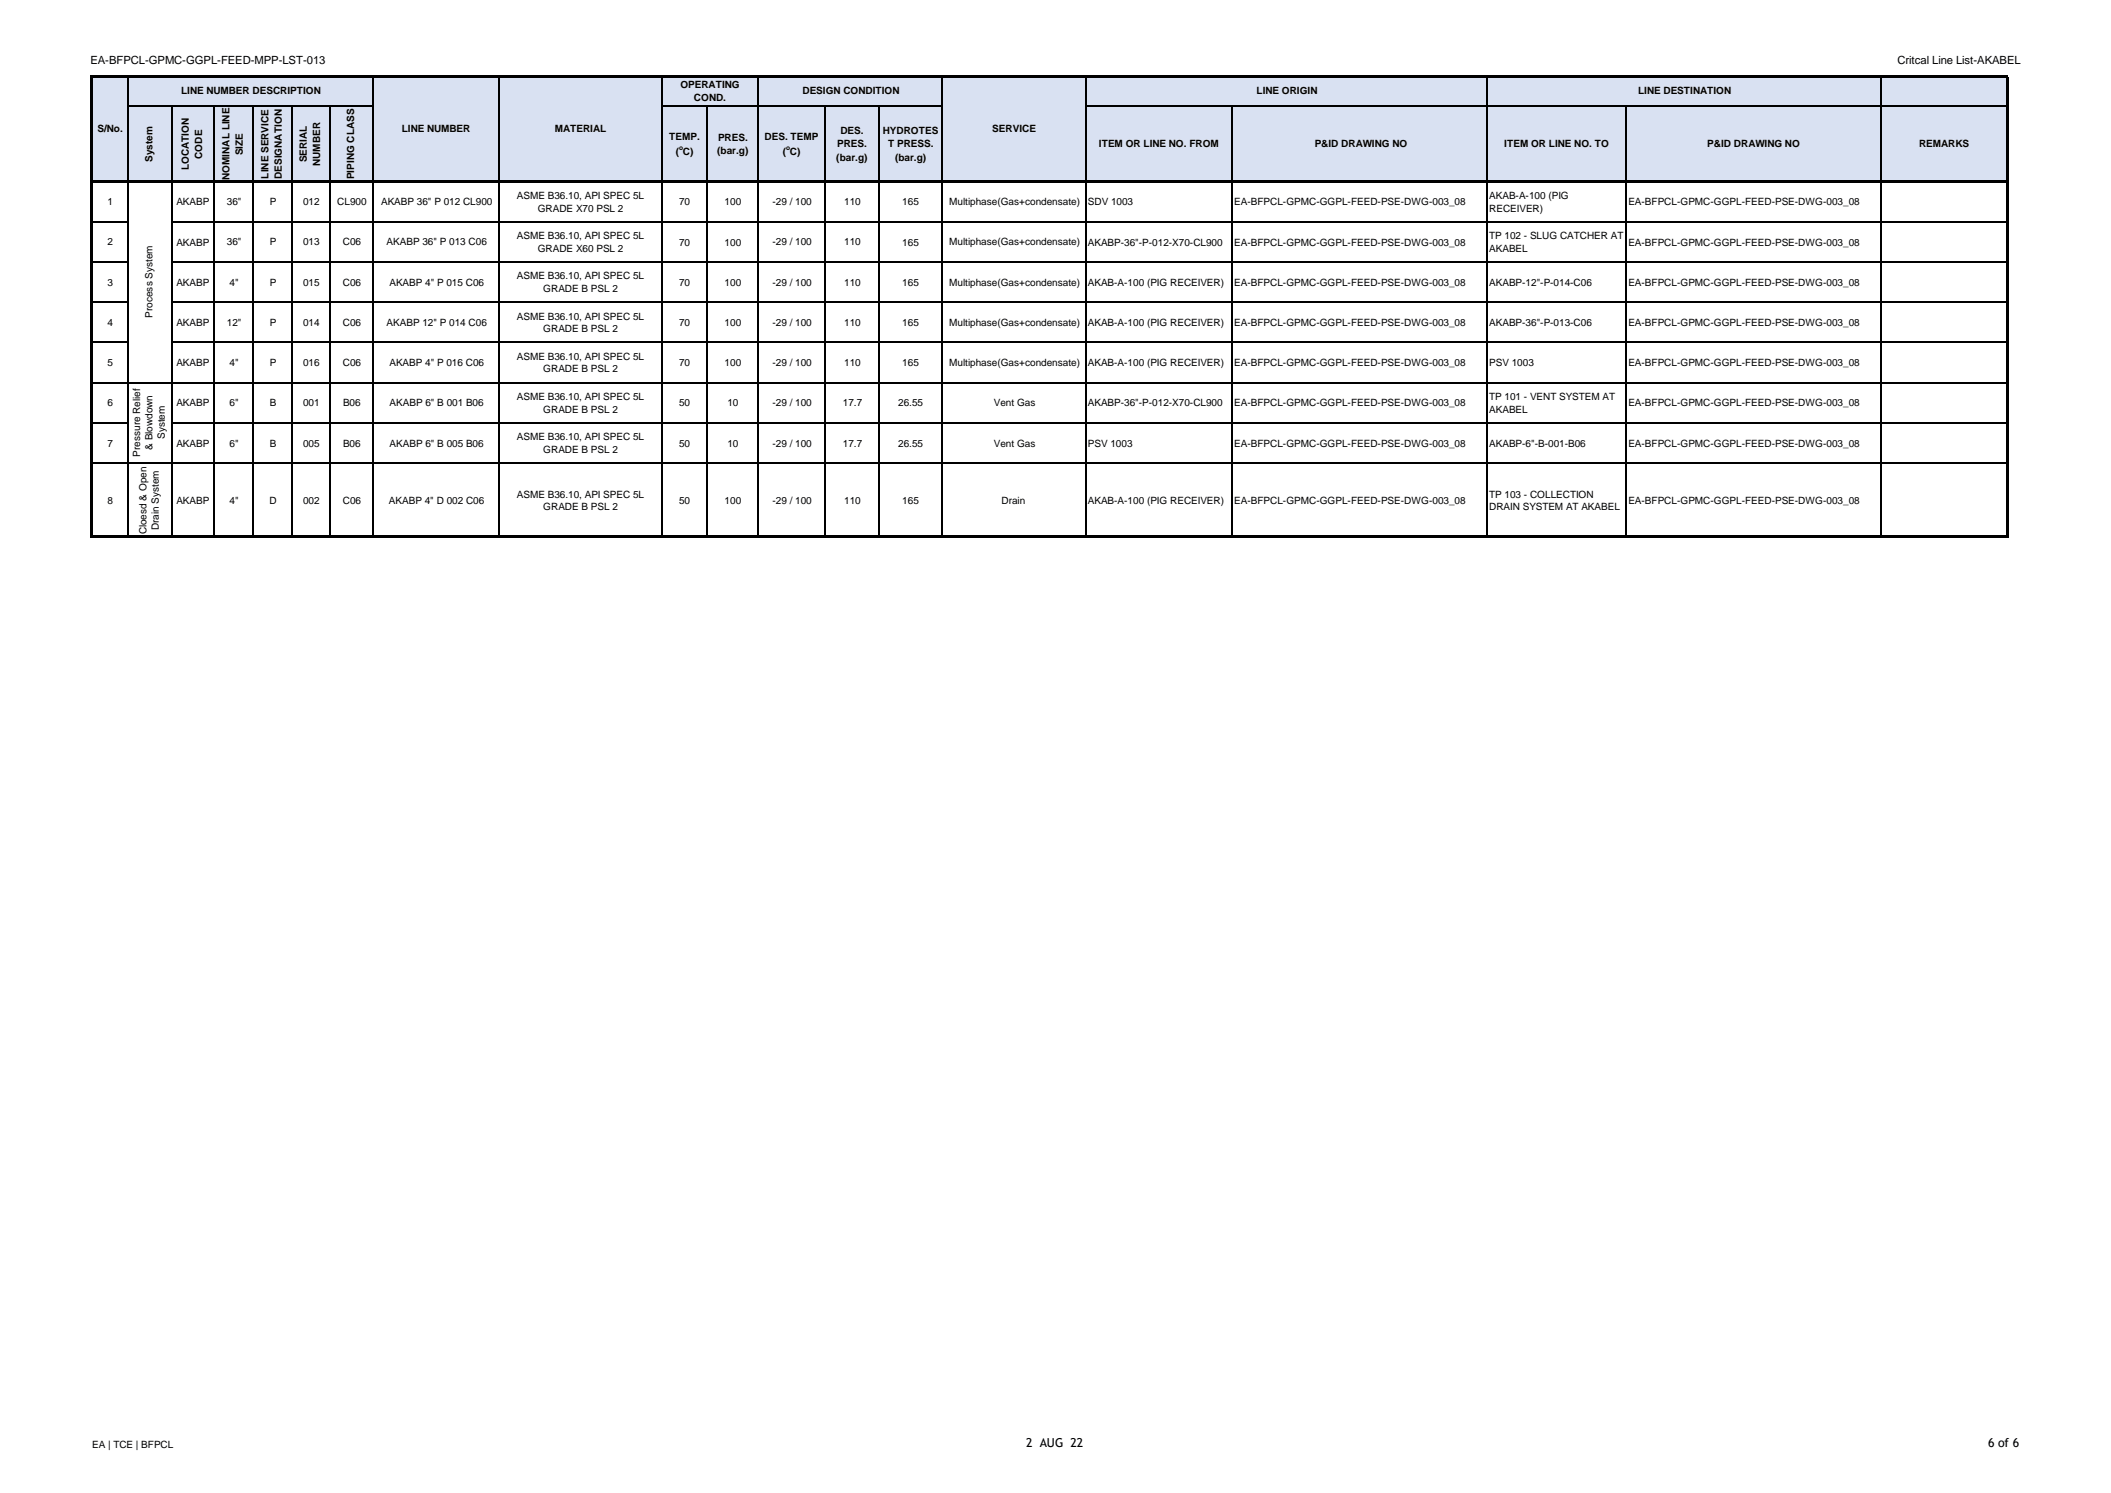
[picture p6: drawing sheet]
<svg xmlns="http://www.w3.org/2000/svg" width="420mm" height="297mm" viewBox="0 0 420 297" stroke-linecap="round" stroke-linejoin="round" font-family="sans-serif">
<defs><g id="words">
<g font-size="2.5">
<text x="204.2" y="287.8">2 AUG 22</text>
<text x="395.5" y="287.8">6 of 6</text>
</g>
<g font-size="2.2">
<text x="18" y="12.8">EA-BFPCL-GPMC-GGPL-FEED-MPP-LST-013</text>
<text x="377.5" y="12.8">Critcal Line List-AKABEL</text>
</g>
<g font-size="2">
<text x="135.4" y="17.4">OPERATING</text>
<text x="36" y="18.7">LINE NUMBER DESCRIPTION</text>
<text x="138.1" y="20.1">COND.</text>
<text x="159.7" y="18.7">DESIGN CONDITION</text>
<text x="250" y="18.7">LINE ORIGIN</text>
<text x="325.9" y="18.7">LINE DESTINATION</text>
<text x="19.4" y="26.2">S/No.</text>
<text x="79.9" y="26.2">LINE NUMBER</text>
<text x="110.4" y="26.2">MATERIAL</text>
<text x="133.2" y="27.9">TEMP.</text>
<text x="142.9" y="28">PRES.</text>
<text x="152.1" y="27.9">DES. TEMP</text>
<text x="166.6" y="29.3">PRES.</text>
<text x="167.2" y="26.7">DES.</text>
<text x="175.7" y="26.7">HYDROTES</text>
<text x="176.7" y="29.3">T PRESS.</text>
<text x="197.4" y="26.2">SERVICE</text>
<text x="218.6" y="29.3">ITEM OR LINE NO. FROM</text>
<text x="261.6" y="29.3">P&amp;ID DRAWING NO</text>
<text x="299.3" y="29.3">ITEM OR LINE NO. TO</text>
<text x="339.7" y="29.3">P&amp;ID DRAWING NO</text>
<text x="381.8" y="29.3">REMARKS</text>
<text x="30.4" y="32.2" transform="rotate(-90 30.4 32.2)">System</text>
<text x="37.6" y="33.9" transform="rotate(-90 37.6 33.9)">LOCATION</text>
<text x="40.2" y="31.6" transform="rotate(-90 40.2 31.6)">CODE</text>
<text x="45.7" y="35.8" transform="rotate(-90 45.7 35.8)">NOMINAL LINE</text>
<text x="48.3" y="30.9" transform="rotate(-90 48.3 30.9)">SIZE</text>
<text x="53.4" y="35.5" transform="rotate(-90 53.4 35.5)">LINE SERVICE</text>
<text x="56.1" y="35.6" transform="rotate(-90 56.1 35.6)">DESIGNATION</text>
<text x="61.1" y="32.3" transform="rotate(-90 61.1 32.3)">SERIAL</text>
<text x="63.7" y="33" transform="rotate(-90 63.7 33)">NUMBER</text>
<text x="70.4" y="35.7" transform="rotate(-90 70.4 35.7)">PIPING CLASS</text>
<text x="134.4" y="30.9">( C)</text>
<text x="142.7" y="30.6">(bar.g)</text>
<text x="155.7" y="30.9">( C)</text>
<text x="166.4" y="32">(bar.g)</text>
<text x="178.1" y="32">(bar.g)</text>
<text x="21.4" y="40.8">1</text>
<text x="35.1" y="40.9">AKABP</text>
<text x="45.1" y="40.8">36&quot;</text>
<text x="53.7" y="40.8">P</text>
<text x="60.3" y="40.8">012</text>
<text x="67.1" y="40.8">CL900</text>
<text x="75.8" y="40.8">AKABP 36&quot; P 012 CL900</text>
<text x="102.8" y="39.6">ASME B36.10, API SPEC 5L</text>
<text x="135.1" y="40.9">70</text>
<text x="144.2" y="40.9">100</text>
<text x="153.7" y="40.8">-29 / 100</text>
<text x="168" y="40.8">110</text>
<text x="179.5" y="40.9">165</text>
<text x="188.9" y="40.8">Multiphase(Gas+condensate)</text>
<text x="216.4" y="40.9">SDV 1003</text>
<text x="245.6" y="40.9">EA-BFPCL-GPMC-GGPL-FEED-PSE-DWG-003_08</text>
<text x="296.3" y="39.6">AKAB-A-100 (PIG</text>
<text x="324" y="40.9">EA-BFPCL-GPMC-GGPL-FEED-PSE-DWG-003_08</text>
<text x="102.8" y="47.6">ASME B36.10, API SPEC 5L</text>
<text x="107" y="42.1">GRADE X70 PSL 2</text>
<text x="296.3" y="42.1">RECEIVER)</text>
<text x="296.3" y="47.6">TP 102 - SLUG CATCHER AT</text>
<text x="21.4" y="48.8">2</text>
<text x="35.1" y="48.9">AKABP</text>
<text x="45.1" y="48.8">36&quot;</text>
<text x="53.7" y="48.8">P</text>
<text x="60.3" y="48.8">013</text>
<text x="68.2" y="48.8">C06</text>
<text x="76.9" y="48.8">AKABP 36&quot; P 013 C06</text>
<text x="107" y="50.1">GRADE X60 PSL 2</text>
<text x="135.1" y="48.9">70</text>
<text x="144.2" y="48.9">100</text>
<text x="153.7" y="48.8">-29 / 100</text>
<text x="168" y="48.8">110</text>
<text x="179.5" y="48.9">165</text>
<text x="188.9" y="48.8">Multiphase(Gas+condensate)</text>
<text x="216.4" y="48.9">AKABP-36&quot;-P-012-X70-CL900</text>
<text x="245.6" y="48.9">EA-BFPCL-GPMC-GGPL-FEED-PSE-DWG-003_08</text>
<text x="296.3" y="50.1">AKABEL</text>
<text x="324" y="48.9">EA-BFPCL-GPMC-GGPL-FEED-PSE-DWG-003_08</text>
<text x="21.4" y="56.8">3</text>
<text x="35.1" y="56.9">AKABP</text>
<text x="45.7" y="56.8">4&quot;</text>
<text x="53.7" y="56.8">P</text>
<text x="60.3" y="56.8">015</text>
<text x="68.2" y="56.8">C06</text>
<text x="77.5" y="56.8">AKABP 4&quot; P 015 C06</text>
<text x="102.8" y="55.6">ASME B36.10, API SPEC 5L</text>
<text x="108.1" y="58.1">GRADE B PSL 2</text>
<text x="135.1" y="56.9">70</text>
<text x="144.2" y="56.9">100</text>
<text x="153.7" y="56.8">-29 / 100</text>
<text x="168" y="56.8">110</text>
<text x="179.5" y="56.9">165</text>
<text x="188.9" y="56.8">Multiphase(Gas+condensate)</text>
<text x="216.4" y="56.9">AKAB-A-100 (PIG RECEIVER)</text>
<text x="245.6" y="56.9">EA-BFPCL-GPMC-GGPL-FEED-PSE-DWG-003_08</text>
<text x="296.3" y="56.9">AKABP-12&quot;-P-014-C06</text>
<text x="324" y="56.9">EA-BFPCL-GPMC-GGPL-FEED-PSE-DWG-003_08</text>
<text x="21.4" y="64.8">4</text>
<text x="30.4" y="63.2" transform="rotate(-90 30.4 63.2)">Process System</text>
<text x="35.1" y="64.9">AKABP</text>
<text x="45.1" y="64.8">12&quot;</text>
<text x="53.7" y="64.8">P</text>
<text x="60.3" y="64.8">014</text>
<text x="68.2" y="64.8">C06</text>
<text x="76.9" y="64.8">AKABP 12&quot; P 014 C06</text>
<text x="102.8" y="63.6">ASME B36.10, API SPEC 5L</text>
<text x="135.1" y="64.9">70</text>
<text x="144.2" y="64.9">100</text>
<text x="153.7" y="64.8">-29 / 100</text>
<text x="168" y="64.8">110</text>
<text x="179.5" y="64.9">165</text>
<text x="188.9" y="64.8">Multiphase(Gas+condensate)</text>
<text x="216.4" y="64.9">AKAB-A-100 (PIG RECEIVER)</text>
<text x="245.6" y="64.9">EA-BFPCL-GPMC-GGPL-FEED-PSE-DWG-003_08</text>
<text x="296.3" y="64.9">AKABP-36&quot;-P-013-C06</text>
<text x="324" y="64.9">EA-BFPCL-GPMC-GGPL-FEED-PSE-DWG-003_08</text>
<text x="102.8" y="71.6">ASME B36.10, API SPEC 5L</text>
<text x="108.1" y="66.1">GRADE B PSL 2</text>
<text x="21.4" y="72.8">5</text>
<text x="35.1" y="72.9">AKABP</text>
<text x="45.7" y="72.8">4&quot;</text>
<text x="53.7" y="72.8">P</text>
<text x="60.3" y="72.8">016</text>
<text x="68.2" y="72.8">C06</text>
<text x="77.5" y="72.8">AKABP 4&quot; P 016 C06</text>
<text x="108.1" y="74.1">GRADE B PSL 2</text>
<text x="135.1" y="72.9">70</text>
<text x="144.2" y="72.9">100</text>
<text x="153.7" y="72.8">-29 / 100</text>
<text x="168" y="72.8">110</text>
<text x="179.5" y="72.9">165</text>
<text x="188.9" y="72.8">Multiphase(Gas+condensate)</text>
<text x="216.4" y="72.9">AKAB-A-100 (PIG RECEIVER)</text>
<text x="245.6" y="72.9">EA-BFPCL-GPMC-GGPL-FEED-PSE-DWG-003_08</text>
<text x="296.3" y="72.9">PSV 1003</text>
<text x="324" y="72.9">EA-BFPCL-GPMC-GGPL-FEED-PSE-DWG-003_08</text>
<text x="21.4" y="80.8">6</text>
<text x="35.1" y="80.9">AKABP</text>
<text x="45.7" y="80.8">6&quot;</text>
<text x="53.7" y="80.8">B</text>
<text x="60.3" y="80.8">001</text>
<text x="68.2" y="80.8">B06</text>
<text x="77.5" y="80.8">AKABP 6&quot; B 001 B06</text>
<text x="102.8" y="79.6">ASME B36.10, API SPEC 5L</text>
<text x="108.1" y="82.1">GRADE B PSL 2</text>
<text x="135.1" y="80.9">50</text>
<text x="144.7" y="80.9">10</text>
<text x="153.7" y="80.8">-29 / 100</text>
<text x="167.7" y="80.8">17.7</text>
<text x="178.7" y="80.9">26.55</text>
<text x="197.7" y="80.8">Vent Gas</text>
<text x="216.4" y="80.9">AKABP-36&quot;-P-012-X70-CL900</text>
<text x="245.6" y="80.9">EA-BFPCL-GPMC-GGPL-FEED-PSE-DWG-003_08</text>
<text x="296.3" y="79.6">TP 101 - VENT SYSTEM AT</text>
<text x="296.3" y="82.1">AKABEL</text>
<text x="324" y="80.9">EA-BFPCL-GPMC-GGPL-FEED-PSE-DWG-003_08</text>
<text x="21.4" y="88.8">7</text>
<text x="30.3" y="89.5" transform="rotate(-90 30.3 89.5)">&amp; Blowdown</text>
<text x="32.8" y="87.4" transform="rotate(-90 32.8 87.4)">System</text>
<text x="35.1" y="88.9">AKABP</text>
<text x="45.7" y="88.8">6&quot;</text>
<text x="53.7" y="88.8">B</text>
<text x="60.3" y="88.8">005</text>
<text x="68.2" y="88.8">B06</text>
<text x="77.5" y="88.8">AKABP 6&quot; B 005 B06</text>
<text x="102.8" y="87.6">ASME B36.10, API SPEC 5L</text>
<text x="135.1" y="88.9">50</text>
<text x="144.7" y="88.9">10</text>
<text x="153.7" y="88.8">-29 / 100</text>
<text x="167.7" y="88.8">17.7</text>
<text x="178.7" y="88.9">26.55</text>
<text x="197.7" y="88.8">Vent Gas</text>
<text x="216.4" y="88.9">PSV 1003</text>
<text x="245.6" y="88.9">EA-BFPCL-GPMC-GGPL-FEED-PSE-DWG-003_08</text>
<text x="296.3" y="88.9">AKABP-6&quot;-B-001-B06</text>
<text x="324" y="88.9">EA-BFPCL-GPMC-GGPL-FEED-PSE-DWG-003_08</text>
<text x="27.9" y="90.9" transform="rotate(-90 27.9 90.9)">Pressure Relief</text>
<text x="108.1" y="90.1">GRADE B PSL 2</text>
<text x="21.4" y="100.2">8</text>
<text x="35.1" y="100.2">AKABP</text>
<text x="45.7" y="100.2">4&quot;</text>
<text x="53.6" y="100.2">D</text>
<text x="60.3" y="100.2">002</text>
<text x="68.2" y="100.2">C06</text>
<text x="77.4" y="100.2">AKABP 4&quot; D 002 C06</text>
<text x="102.8" y="99">ASME B36.10, API SPEC 5L</text>
<text x="108.1" y="101.5">GRADE B PSL 2</text>
<text x="135.1" y="100.2">50</text>
<text x="144.2" y="100.2">100</text>
<text x="153.7" y="100.2">-29 / 100</text>
<text x="168" y="100.2">110</text>
<text x="179.5" y="100.2">165</text>
<text x="199.2" y="100.2">Drain</text>
<text x="216.4" y="100.2">AKAB-A-100 (PIG RECEIVER)</text>
<text x="245.6" y="100.2">EA-BFPCL-GPMC-GGPL-FEED-PSE-DWG-003_08</text>
<text x="296.3" y="99">TP 103 - COLLECTION</text>
<text x="296.3" y="101.5">DRAIN SYSTEM AT AKABEL</text>
<text x="324" y="100.2">EA-BFPCL-GPMC-GGPL-FEED-PSE-DWG-003_08</text>
<text x="29.1" y="106.3" transform="rotate(-90 29.1 106.3)">Cloesd &amp; Open</text>
<text x="31.6" y="105.5" transform="rotate(-90 31.6 105.5)">Drain System</text>
<text x="18.3" y="288">EA | TCE | BFPCL</text>
</g>
<g font-size="1.3">
<text x="135.1" y="29.9">o</text>
<text x="156.4" y="29.9">o</text>
</g>
</g></defs>
<path d="M18.3 15.3h381.1v20.8h-381.1z" fill-rule="evenodd" fill="#d9e1f2"/>
<g fill="none" stroke="#000" stroke-width=".21">
<path d="M25.4 15.4v20.5M74.2 15.4v20.5M99.3 15.4v20.5M131.7 15.4v20.5M150.8 15.4v20.5M187.5 15.4v20.5M216 15.4v20.5M295.8 15.4v20.5M374.2 15.4v20.5M25.4 36.3v70.3M25.5 21.1h48.8M34.2 21.2v14.7"/>
<path d="M34.2 36.3v70.3M42.5 21.2v14.7M42.5 36.3v70.3M50.4 21.2v14.7M50.4 36.3v70.3M58 21.2v14.7M58 36.3v70.3M65.6 21.2v14.7M65.6 36.3v70.3M74.2 36.3v70.3M99.3 36.3v70.3M131.7 36.3v70.3"/>
<path d="M131.8 21.1h55.8M140.8 21.2v14.7M140.8 36.3v70.3M150.8 36.3v70.3M164.1 21.2v14.7M164.1 36.3v70.3M174.8 21.2v14.7M174.8 36.3v70.3M187.5 36.3v70.3M216 36.3v70.3M216.1 21.1h183M245.1 21.2v14.7"/>
<path d="M245.1 36.3v70.3M295.8 36.3v70.3M323.5 21.2v14.7M323.5 36.3v70.3M374.2 36.3v70.3M18.4 44.1h7.1M18.4 52.1h7.1M34.3 44.1h364.8M34.3 52.1h364.8M18.4 60.1h7.1M18.4 68.1h7.1M18.4 76.1h380.7"/>
<path d="M34.3 60.1h364.8M34.3 68.1h364.8M18.4 84.1h7.1M18.4 92.1h380.7M34.3 84.1h364.8"/>
</g>
<path d="M18.2 15v92M18.4 15.2h381.1M399.3 15.4v91.6M18.4 36.1h381.1M18.4 106.8h381.1" fill="none" stroke="#000" stroke-width=".42"/>
<use href="#words"/>
</svg>
